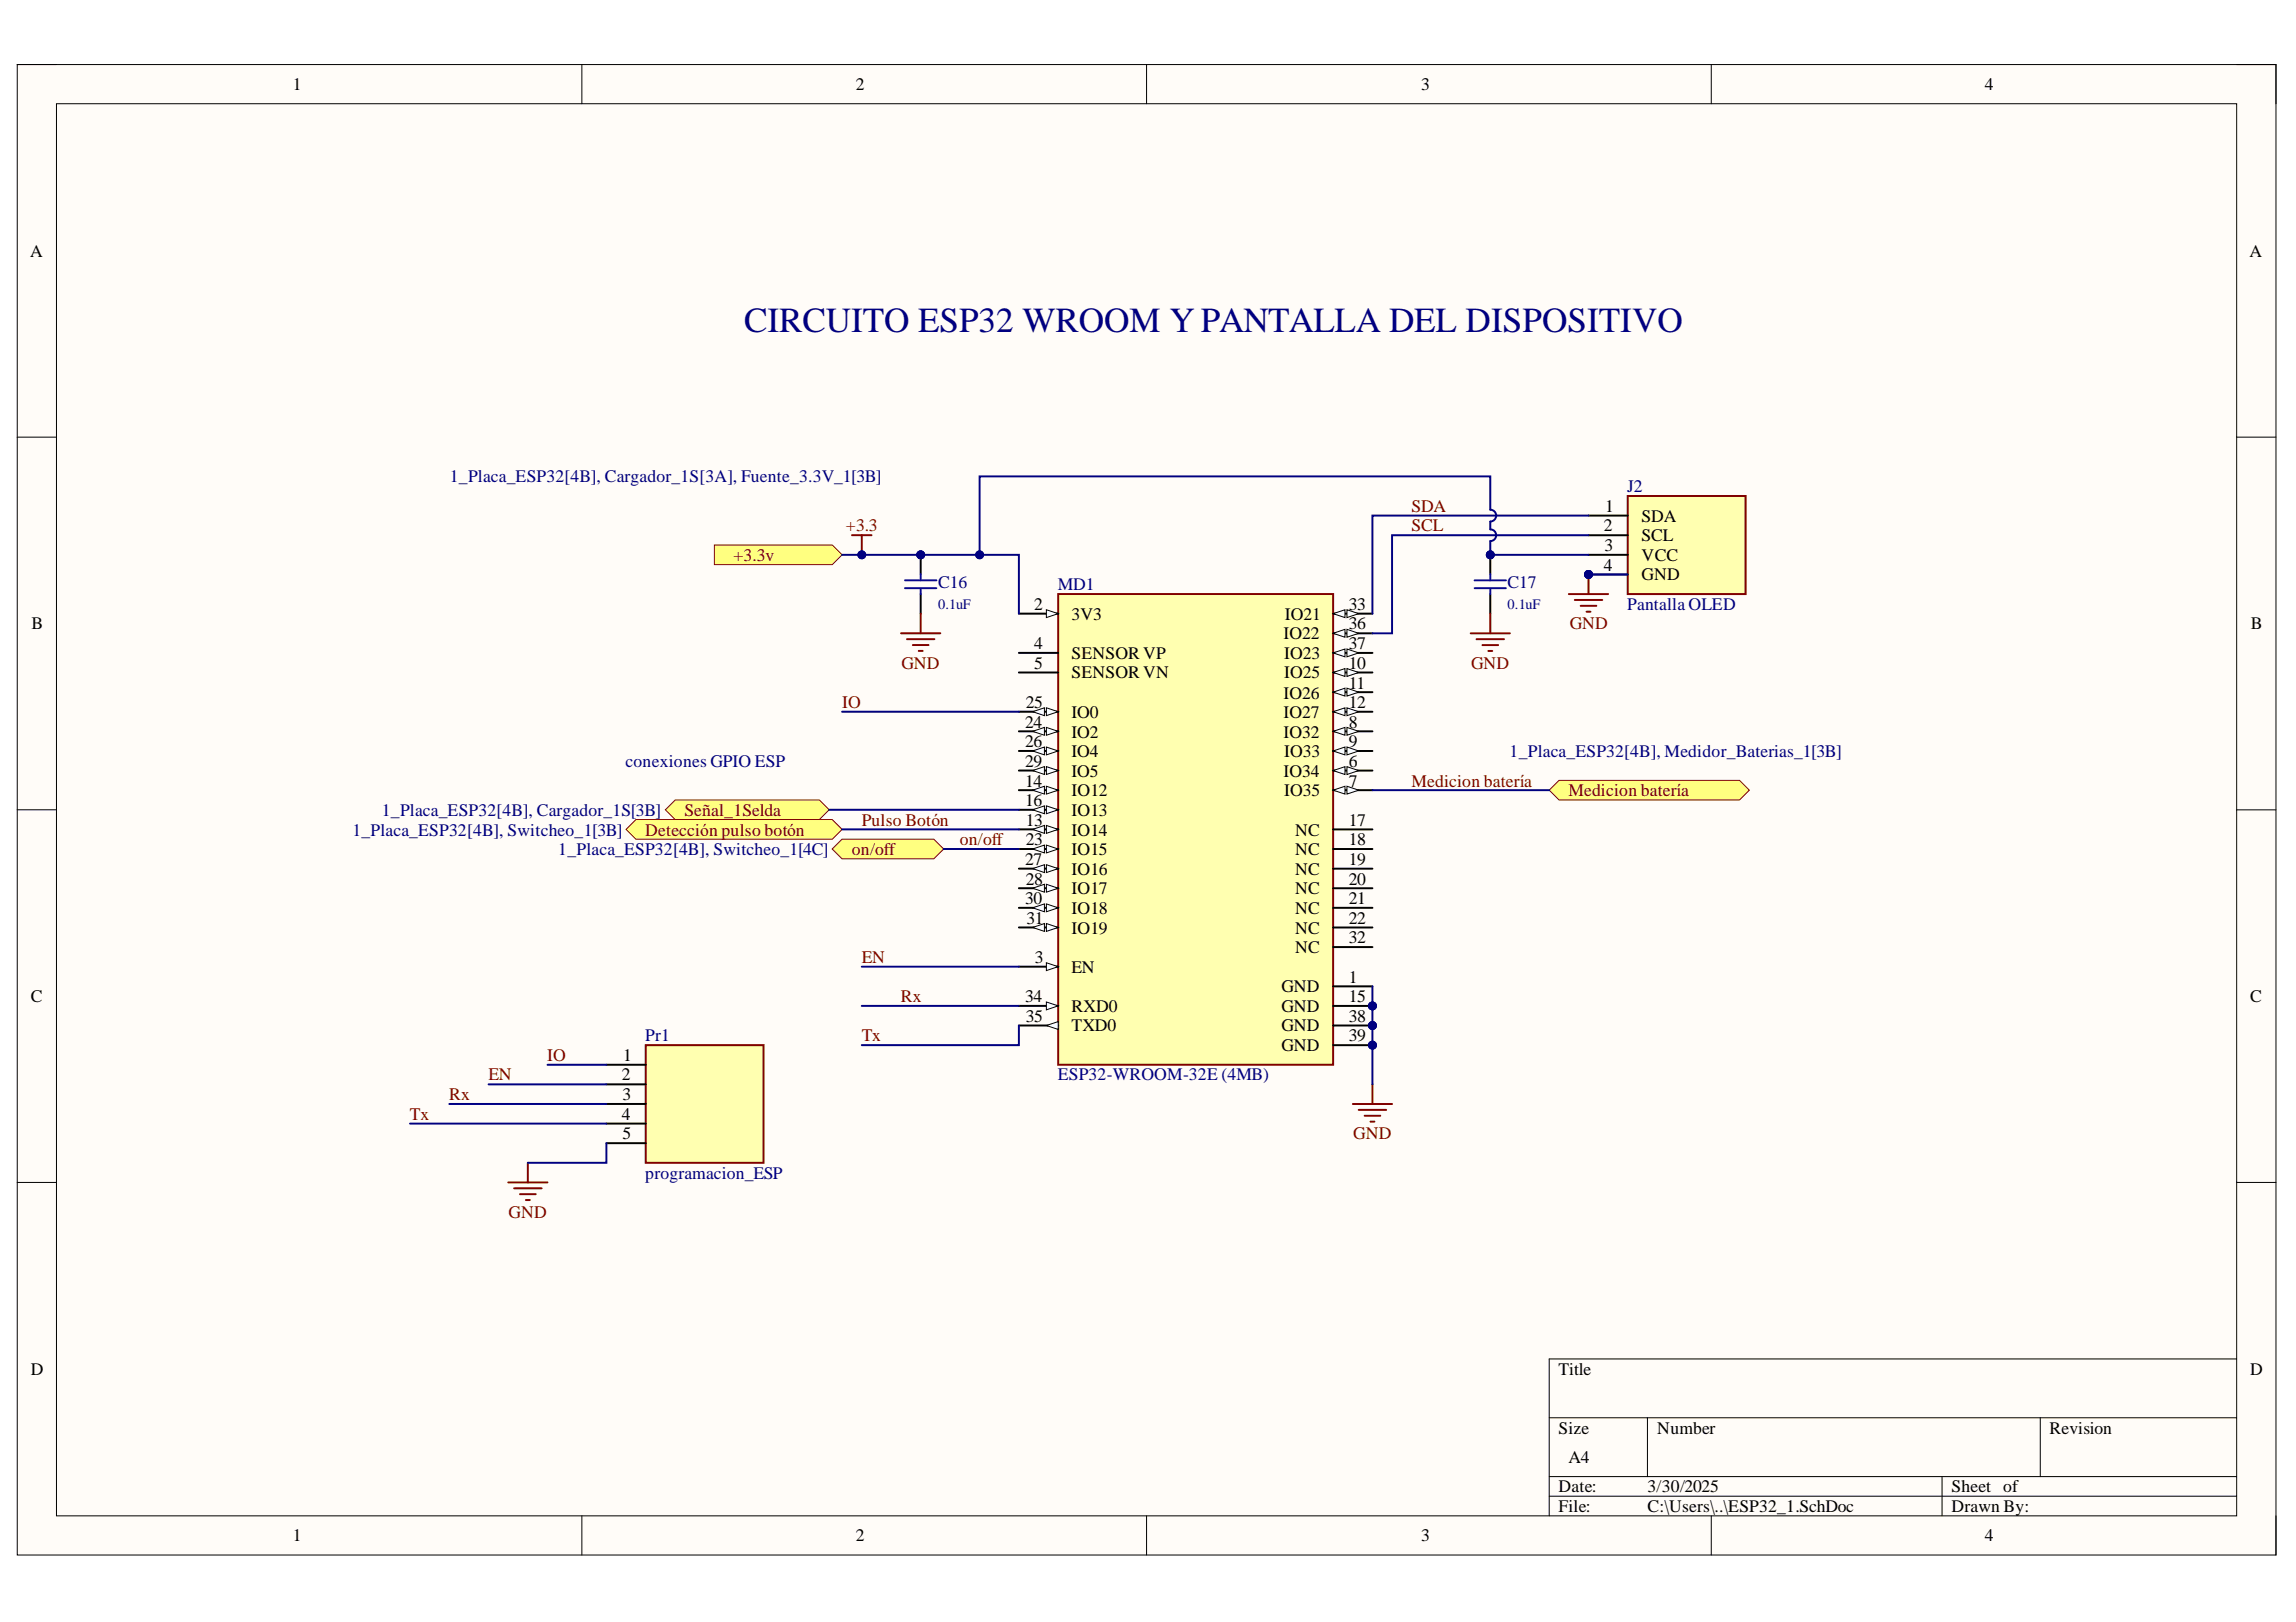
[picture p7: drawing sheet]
<svg xmlns="http://www.w3.org/2000/svg" width="297mm" height="210mm" viewBox="0 0 297 210" stroke-linecap="round" stroke-linejoin="round" font-family="sans-serif">
<defs><g id="words">
<text font-size="4.6" fill="#000080" x="96.3" y="42.9">CIRCUITO ESP32 WROOM Y PANTALLA DEL DISPOSITIVO</text>
<g font-size="2.3">
<text x="37.9" y="11.7">1</text>
<text x="110.7" y="11.7">2</text>
<text x="183.9" y="11.7">3</text>
<text x="256.8" y="11.7">4</text>
<text x="3.9" y="33.3">A</text>
<text x="291" y="33.3">A</text>
<text x="207.5" y="68.8">2</text>
<text x="207.6" y="71.3">3</text>
<text x="207.6" y="66.2">1</text>
<text x="212.4" y="67.5">SDA</text>
<text x="212.4" y="70">SCL</text>
<text x="207.5" y="73.8">4</text>
<text x="212.4" y="75.1">GND</text>
<text x="212.4" y="72.6">VCC</text>
<text x="4.1" y="81.4">B</text>
<text x="133.8" y="78.9">2</text>
<text x="133.8" y="84">4</text>
<text x="138.6" y="80.2">3V3</text>
<text x="166" y="82.7">IO22</text>
<text x="166.2" y="80.2">IO21</text>
<text x="174.5" y="78.9">33</text>
<text x="174.5" y="81.4">36</text>
<text x="174.5" y="84">37</text>
<text x="291.2" y="81.4">B</text>
<text x="133.8" y="86.5">5</text>
<text x="138.6" y="87.8">SENSOR VN</text>
<text x="138.6" y="85.2">SENSOR VP</text>
<text x="166.1" y="85.2">IO23</text>
<text x="166.1" y="87.8">IO25</text>
<text x="174.5" y="86.5">10</text>
<text x="174.5" y="89.1">11</text>
<text x="132.6" y="94.2">24</text>
<text x="132.7" y="91.7">25</text>
<text x="138.6" y="92.9">IO0</text>
<text x="138.6" y="95.5">IO2</text>
<text x="166" y="90.4">IO26</text>
<text x="166" y="92.9">IO27</text>
<text x="166" y="95.5">IO32</text>
<text x="174.5" y="91.7">12</text>
<text x="174.5" y="94.2">8</text>
<text x="132.6" y="96.7">26</text>
<text x="132.6" y="99.3">29</text>
<text x="132.6" y="101.8">14</text>
<text x="138.6" y="98">IO4</text>
<text x="138.6" y="100.5">IO5</text>
<text x="166" y="100.5">IO34</text>
<text x="166.1" y="98">IO33</text>
<text x="174.5" y="96.7">9</text>
<text x="174.5" y="99.3">6</text>
<text x="174.5" y="101.8">7</text>
<text x="132.6" y="104.3">16</text>
<text x="132.7" y="106.9">13</text>
<text x="138.6" y="103.1">IO12</text>
<text x="138.6" y="105.6">IO13</text>
<text x="166.1" y="103.1">IO35</text>
<text x="174.5" y="106.9">17</text>
<text x="132.6" y="111.9">27</text>
<text x="132.7" y="109.4">23</text>
<text x="138.6" y="108.1">IO14</text>
<text x="138.6" y="110.7">IO15</text>
<text x="138.6" y="113.2">IO16</text>
<text x="167.6" y="108.1">NC</text>
<text x="167.6" y="110.7">NC</text>
<text x="167.6" y="113.2">NC</text>
<text x="174.5" y="109.4">18</text>
<text x="174.5" y="111.9">19</text>
<text x="132.6" y="117">30</text>
<text x="132.7" y="114.5">28</text>
<text x="132.8" y="119.5">31</text>
<text x="138.6" y="115.7">IO17</text>
<text x="138.6" y="118.3">IO18</text>
<text x="167.6" y="115.7">NC</text>
<text x="167.6" y="118.3">NC</text>
<text x="174.5" y="114.5">20</text>
<text x="174.5" y="117">21</text>
<text x="174.5" y="119.5">22</text>
<text x="133.9" y="124.6">3</text>
<text x="138.6" y="120.8">IO19</text>
<text x="138.6" y="125.9">EN</text>
<text x="167.6" y="120.8">NC</text>
<text x="167.6" y="123.3">NC</text>
<text x="174.5" y="122.1">32</text>
<text x="4" y="129.7">C</text>
<text x="132.6" y="129.7">34</text>
<text x="138.6" y="130.9">RXD0</text>
<text x="165.8" y="128.4">GND</text>
<text x="165.8" y="130.9">GND</text>
<text x="174.5" y="127.1">1</text>
<text x="174.5" y="129.7">15</text>
<text x="291.1" y="129.7">C</text>
<text x="80.6" y="137.3">1</text>
<text x="132.7" y="132.2">35</text>
<text x="138.6" y="133.5">TXD0</text>
<text x="165.8" y="133.5">GND</text>
<text x="165.8" y="136">GND</text>
<text x="174.5" y="132.2">38</text>
<text x="174.5" y="134.7">39</text>
<text x="80.4" y="139.8">2</text>
<text x="80.5" y="142.4">3</text>
<text x="80.4" y="144.9">4</text>
<text x="80.5" y="147.4">5</text>
<text x="4" y="177.9">D</text>
<text x="201.6" y="177.9">Title</text>
<text x="291.1" y="177.9">D</text>
<text x="201.6" y="185.5">Size</text>
<text x="214.4" y="185.5">Number</text>
<text x="265.2" y="185.5">Revision</text>
<text x="202.9" y="189.3">A4</text>
<text x="201.6" y="193.1">Date:</text>
<text x="201.6" y="195.7">File:</text>
<text x="213.1" y="193.1">3/30/2025</text>
<text x="213.1" y="195.7">C:\Users\..\ESP32_1.SchDoc</text>
<text x="252.5" y="193.1">Sheet of</text>
<text x="252.5" y="195.7">Drawn By:</text>
<text x="37.9" y="199.5">1</text>
<text x="110.7" y="199.5">2</text>
<text x="183.9" y="199.5">3</text>
<text x="256.8" y="199.5">4</text>
</g>
<g font-size="2.3" fill="#000080">
<text x="58.2" y="62.4">1_Placa_ESP32[4B], Cargador_1S[3A], Fuente_3.3V_1[3B]</text>
<text x="210.5" y="63.7">J2</text>
<text x="121.4" y="76.1">C16</text>
<text x="136.9" y="76.4">MD1</text>
<text x="195" y="76.1">C17</text>
<text x="210.5" y="78.9">Pantalla OLED</text>
<text x="80.9" y="99.3">conexiones GPIO ESP</text>
<text x="195.3" y="98">1_Placa_ESP32[4B], Medidor_Baterias_1[3B]</text>
<text x="49.4" y="105.6">1_Placa_ESP32[4B], Cargador_1S[3B]</text>
<text x="45.6" y="108.1">1_Placa_ESP32[4B], Switcheo_1[3B]</text>
<text x="72.2" y="110.7">1_Placa_ESP32[4B], Switcheo_1[4C]</text>
<text x="83.5" y="134.7">Pr1</text>
<text x="136.9" y="139.8">ESP32-WROOM-32E (4MB)</text>
<text x="83.5" y="152.6">programacion_ESP</text>
</g>
<g font-size="2.3" fill="#800000">
<text x="109.4" y="68.8">+3.3</text>
<text x="182.6" y="66.2">SDA</text>
<text x="182.6" y="68.8">SCL</text>
<text x="94.9" y="72.6">+3.3v</text>
<text x="203.1" y="81.4">GND</text>
<text x="116.6" y="86.5">GND</text>
<text x="190.3" y="86.5">GND</text>
<text x="108.9" y="91.7">IO</text>
<text x="182.6" y="101.8">Medicion batería</text>
<text x="88.6" y="105.6">Señal_1Selda</text>
<text x="111.5" y="106.9">Pulso Botón</text>
<text x="202.9" y="103.1">Medicion batería</text>
<text x="83.5" y="108.1">Detección pulso botón</text>
<text x="110.2" y="110.7">on/off</text>
<text x="124.2" y="109.4">on/off</text>
<text x="111.5" y="124.6">EN</text>
<text x="116.6" y="129.7">Rx</text>
<text x="70.8" y="137.3">IO</text>
<text x="111.5" y="134.7">Tx</text>
<text x="58.1" y="142.4">Rx</text>
<text x="63.2" y="139.8">EN</text>
<text x="53" y="144.9">Tx</text>
<text x="175.1" y="147.4">GND</text>
<text x="65.8" y="157.6">GND</text>
</g>
<g font-size="1.9" fill="#000080">
<text x="121.4" y="78.8">0.1uF</text>
<text x="195" y="78.8">0.1uF</text>
</g>
</g></defs>
<path d="M2.2 8.4h292.2v192.8h-292.2z" fill-rule="evenodd" fill="#fffcf8"/>
<path d="M2.2 8.4h292.2v192.8h-292.2z" fill="none" stroke="#000" stroke-width=".13"/>
<path d="M7.3 13.4h282.1v182.8h-282.1z" fill-rule="evenodd" fill="#fffcf8"/>
<g fill="none" stroke="#000" stroke-width=".13">
<path d="M2.2 8.3h5.1M7.3 13.4h282.1v182.8h-282.1zM75.3 8.3v5.1M148.3 8.3v5.1M221.4 8.4v5M289.4 8.4h5v5M2.2 56.6h5.1M289.4 56.6h5M2.2 104.8h5.1M289.4 104.8h5M2.2 153h5.1M289.4 153h5"/>
<path d="M289.4 175.9h-89v20.3M75.3 196.2v5M148.3 196.2v5M200.4 183.5h89M200.4 191.1h89M200.4 193.6h89M213.1 183.5v7.6M221.4 196.2v5M251.2 191.1v5.1M264 183.5v7.6M294.4 196.2v5"/>
</g>
<circle cx="177.6" cy="130.2" r=".51" fill="#000080"/>
<circle cx="177.6" cy="130.2" r=".51" fill="none" stroke="#000080" stroke-width=".13"/>
<circle cx="177.6" cy="132.7" r=".51" fill="#000080"/>
<circle cx="177.6" cy="132.7" r=".51" fill="none" stroke="#000080" stroke-width=".13"/>
<circle cx="177.6" cy="135.3" r=".51" fill="#000080"/>
<circle cx="177.6" cy="135.3" r=".51" fill="none" stroke="#000080" stroke-width=".13"/>
<path d="M136.9 76.9h35.6v60.9h-35.6z" fill-rule="evenodd" fill="#ffffb0"/>
<path d="M136.9 76.9h35.6v60.9h-35.6z" fill="none" stroke="#800000" stroke-width=".25"/>
<path d="M131.8 79.4h5.1" fill="none" stroke="#000" stroke-width=".25"/>
<path d="M135.4 78.9l1.5 .5-1.5 .5z" fill="#f8fcff"/>
<path d="M135.4 78.9l1.5 .5-1.5 .5z" fill="none" stroke="#000" stroke-width=".13"/>
<path d="M131.8 87h5.1M131.8 84.5h5.1M131.8 92.1h5.1" fill="none" stroke="#000" stroke-width=".25"/>
<path d="M135.4 91.6l1.5 .5-1.5 .5z" fill="#f8fcff"/>
<path d="M135.4 91.6l1.5 .5-1.5 .5z" fill="none" stroke="#000" stroke-width=".13"/>
<path d="M133.6 92.1l1.5-.5v1z" fill="#f8fcff"/>
<path d="M133.6 92.1l1.5-.5v1z" fill="none" stroke="#000" stroke-width=".13"/>
<path d="M131.8 94.6h5.1" fill="none" stroke="#000" stroke-width=".25"/>
<path d="M135.4 94.1l1.5 .5-1.5 .5z" fill="#f8fcff"/>
<path d="M135.4 94.1l1.5 .5-1.5 .5z" fill="none" stroke="#000" stroke-width=".13"/>
<path d="M133.6 94.6l1.5-.5v1z" fill="#f8fcff"/>
<path d="M133.6 94.6l1.5-.5v1z" fill="none" stroke="#000" stroke-width=".13"/>
<path d="M131.8 97.2h5.1" fill="none" stroke="#000" stroke-width=".25"/>
<path d="M135.4 96.7l1.5 .5-1.5 .5z" fill="#f8fcff"/>
<path d="M135.4 96.7l1.5 .5-1.5 .5z" fill="none" stroke="#000" stroke-width=".13"/>
<path d="M133.6 97.2l1.5-.5v1z" fill="#f8fcff"/>
<path d="M133.6 97.2l1.5-.5v1z" fill="none" stroke="#000" stroke-width=".13"/>
<path d="M131.8 99.7h5.1" fill="none" stroke="#000" stroke-width=".25"/>
<path d="M135.4 99.2l1.5 .5-1.5 .5z" fill="#f8fcff"/>
<path d="M135.4 99.2l1.5 .5-1.5 .5z" fill="none" stroke="#000" stroke-width=".13"/>
<path d="M133.6 99.7l1.5-.5v1z" fill="#f8fcff"/>
<path d="M133.6 99.7l1.5-.5v1z" fill="none" stroke="#000" stroke-width=".13"/>
<path d="M131.8 102.3h5.1" fill="none" stroke="#000" stroke-width=".25"/>
<path d="M135.4 101.7l1.5 .6-1.5 .5z" fill="#f8fcff"/>
<path d="M135.4 101.7l1.5 .6-1.5 .5z" fill="none" stroke="#000" stroke-width=".13"/>
<path d="M133.6 102.3l1.5-.6v1.1z" fill="#f8fcff"/>
<path d="M133.6 102.3l1.5-.6v1.1z" fill="none" stroke="#000" stroke-width=".13"/>
<path d="M131.8 104.8h5.1" fill="none" stroke="#000" stroke-width=".25"/>
<path d="M135.4 104.3l1.5 .5-1.5 .5z" fill="#f8fcff"/>
<path d="M135.4 104.3l1.5 .5-1.5 .5z" fill="none" stroke="#000" stroke-width=".13"/>
<path d="M133.6 104.8l1.5-.5v1z" fill="#f8fcff"/>
<path d="M133.6 104.8l1.5-.5v1z" fill="none" stroke="#000" stroke-width=".13"/>
<path d="M131.8 107.3h5.1" fill="none" stroke="#000" stroke-width=".25"/>
<path d="M135.4 106.8l1.5 .5-1.5 .5z" fill="#f8fcff"/>
<path d="M135.4 106.8l1.5 .5-1.5 .5z" fill="none" stroke="#000" stroke-width=".13"/>
<path d="M133.6 107.3l1.5-.5v1z" fill="#f8fcff"/>
<path d="M133.6 107.3l1.5-.5v1z" fill="none" stroke="#000" stroke-width=".13"/>
<path d="M131.8 109.9h5.1" fill="none" stroke="#000" stroke-width=".25"/>
<path d="M135.4 109.4l1.5 .5-1.5 .5z" fill="#f8fcff"/>
<path d="M135.4 109.4l1.5 .5-1.5 .5z" fill="none" stroke="#000" stroke-width=".13"/>
<path d="M133.6 109.9l1.5-.5v1z" fill="#f8fcff"/>
<path d="M133.6 109.9l1.5-.5v1z" fill="none" stroke="#000" stroke-width=".13"/>
<path d="M131.8 112.4h5.1" fill="none" stroke="#000" stroke-width=".25"/>
<path d="M135.4 111.9l1.5 .5-1.5 .5z" fill="#f8fcff"/>
<path d="M135.4 111.9l1.5 .5-1.5 .5z" fill="none" stroke="#000" stroke-width=".13"/>
<path d="M133.6 112.4l1.5-.5v1z" fill="#f8fcff"/>
<path d="M133.6 112.4l1.5-.5v1z" fill="none" stroke="#000" stroke-width=".13"/>
<path d="M131.8 114.9h5.1" fill="none" stroke="#000" stroke-width=".25"/>
<path d="M135.4 114.4l1.5 .5-1.5 .6z" fill="#f8fcff"/>
<path d="M135.4 114.4l1.5 .5-1.5 .6z" fill="none" stroke="#000" stroke-width=".13"/>
<path d="M133.6 114.9l1.5-.5v1.1z" fill="#f8fcff"/>
<path d="M133.6 114.9l1.5-.5v1.1z" fill="none" stroke="#000" stroke-width=".13"/>
<path d="M131.8 117.5h5.1" fill="none" stroke="#000" stroke-width=".25"/>
<path d="M135.4 117l1.5 .5-1.5 .5z" fill="#f8fcff"/>
<path d="M135.4 117l1.5 .5-1.5 .5z" fill="none" stroke="#000" stroke-width=".13"/>
<path d="M133.6 117.5l1.5-.5v1z" fill="#f8fcff"/>
<path d="M133.6 117.5l1.5-.5v1z" fill="none" stroke="#000" stroke-width=".13"/>
<path d="M131.8 120h5.1" fill="none" stroke="#000" stroke-width=".25"/>
<path d="M135.4 119.5l1.5 .5-1.5 .5z" fill="#f8fcff"/>
<path d="M135.4 119.5l1.5 .5-1.5 .5z" fill="none" stroke="#000" stroke-width=".13"/>
<path d="M133.6 120l1.5-.5v1z" fill="#f8fcff"/>
<path d="M133.6 120l1.5-.5v1z" fill="none" stroke="#000" stroke-width=".13"/>
<path d="M172.5 79.4h5.1" fill="none" stroke="#000" stroke-width=".25"/>
<path d="M172.5 79.4l1.5-.5v1z" fill="#f8fcff"/>
<path d="M172.5 79.4l1.5-.5v1z" fill="none" stroke="#000" stroke-width=".13"/>
<path d="M174.3 78.9l1.5 .5-1.5 .5z" fill="#f8fcff"/>
<path d="M174.3 78.9l1.5 .5-1.5 .5z" fill="none" stroke="#000" stroke-width=".13"/>
<path d="M172.5 82h5.1" fill="none" stroke="#000" stroke-width=".25"/>
<path d="M172.5 82l1.5-.6v1.1z" fill="#f8fcff"/>
<path d="M172.5 82l1.5-.6v1.1z" fill="none" stroke="#000" stroke-width=".13"/>
<path d="M174.3 81.4l1.5 .6-1.5 .5z" fill="#f8fcff"/>
<path d="M174.3 81.4l1.5 .6-1.5 .5z" fill="none" stroke="#000" stroke-width=".13"/>
<path d="M172.5 84.5h5.1" fill="none" stroke="#000" stroke-width=".25"/>
<path d="M172.5 84.5l1.5-.5v1z" fill="#f8fcff"/>
<path d="M172.5 84.5l1.5-.5v1z" fill="none" stroke="#000" stroke-width=".13"/>
<path d="M174.3 84l1.5 .5-1.5 .5z" fill="#f8fcff"/>
<path d="M174.3 84l1.5 .5-1.5 .5z" fill="none" stroke="#000" stroke-width=".13"/>
<path d="M172.5 87h5.1" fill="none" stroke="#000" stroke-width=".25"/>
<path d="M172.5 87l1.5-.5v1z" fill="#f8fcff"/>
<path d="M172.5 87l1.5-.5v1z" fill="none" stroke="#000" stroke-width=".13"/>
<path d="M174.3 86.5l1.5 .5-1.5 .5z" fill="#f8fcff"/>
<path d="M174.3 86.5l1.5 .5-1.5 .5z" fill="none" stroke="#000" stroke-width=".13"/>
<path d="M172.5 89.6h5.1" fill="none" stroke="#000" stroke-width=".25"/>
<path d="M172.5 89.6l1.5-.5v1z" fill="#f8fcff"/>
<path d="M172.5 89.6l1.5-.5v1z" fill="none" stroke="#000" stroke-width=".13"/>
<path d="M174.3 89.1l1.5 .5-1.5 .5z" fill="#f8fcff"/>
<path d="M174.3 89.1l1.5 .5-1.5 .5z" fill="none" stroke="#000" stroke-width=".13"/>
<path d="M172.5 92.1h5.1" fill="none" stroke="#000" stroke-width=".25"/>
<path d="M172.5 92.1l1.5-.5v1z" fill="#f8fcff"/>
<path d="M172.5 92.1l1.5-.5v1z" fill="none" stroke="#000" stroke-width=".13"/>
<path d="M174.3 91.6l1.5 .5-1.5 .5z" fill="#f8fcff"/>
<path d="M174.3 91.6l1.5 .5-1.5 .5z" fill="none" stroke="#000" stroke-width=".13"/>
<path d="M172.5 94.6h5.1" fill="none" stroke="#000" stroke-width=".25"/>
<path d="M172.5 94.6l1.5-.5v1z" fill="#f8fcff"/>
<path d="M172.5 94.6l1.5-.5v1z" fill="none" stroke="#000" stroke-width=".13"/>
<path d="M174.3 94.1l1.5 .5-1.5 .5z" fill="#f8fcff"/>
<path d="M174.3 94.1l1.5 .5-1.5 .5z" fill="none" stroke="#000" stroke-width=".13"/>
<path d="M172.5 97.2h5.1" fill="none" stroke="#000" stroke-width=".25"/>
<path d="M172.5 97.2l1.5-.5v1z" fill="#f8fcff"/>
<path d="M172.5 97.2l1.5-.5v1z" fill="none" stroke="#000" stroke-width=".13"/>
<path d="M174.3 96.7l1.5 .5-1.5 .5z" fill="#f8fcff"/>
<path d="M174.3 96.7l1.5 .5-1.5 .5z" fill="none" stroke="#000" stroke-width=".13"/>
<path d="M172.5 99.7h5.1" fill="none" stroke="#000" stroke-width=".25"/>
<path d="M172.5 99.7l1.5-.5v1z" fill="#f8fcff"/>
<path d="M172.5 99.7l1.5-.5v1z" fill="none" stroke="#000" stroke-width=".13"/>
<path d="M174.3 99.2l1.5 .5-1.5 .5z" fill="#f8fcff"/>
<path d="M174.3 99.2l1.5 .5-1.5 .5z" fill="none" stroke="#000" stroke-width=".13"/>
<path d="M172.5 102.3h5.1" fill="none" stroke="#000" stroke-width=".25"/>
<path d="M172.5 102.3l1.5-.6v1.1z" fill="#f8fcff"/>
<path d="M172.5 102.3l1.5-.6v1.1z" fill="none" stroke="#000" stroke-width=".13"/>
<path d="M174.3 101.7l1.5 .6-1.5 .5z" fill="#f8fcff"/>
<path d="M174.3 101.7l1.5 .6-1.5 .5z" fill="none" stroke="#000" stroke-width=".13"/>
<path d="M131.8 125.1h5.1" fill="none" stroke="#000" stroke-width=".25"/>
<path d="M135.4 124.6l1.5 .5-1.5 .5z" fill="#f8fcff"/>
<path d="M135.4 124.6l1.5 .5-1.5 .5z" fill="none" stroke="#000" stroke-width=".13"/>
<path d="M131.8 130.2h5.1" fill="none" stroke="#000" stroke-width=".25"/>
<path d="M135.4 129.7l1.5 .5-1.5 .5z" fill="#f8fcff"/>
<path d="M135.4 129.7l1.5 .5-1.5 .5z" fill="none" stroke="#000" stroke-width=".13"/>
<path d="M131.8 132.7h5.1" fill="none" stroke="#000" stroke-width=".25"/>
<path d="M135.4 132.7l1.5-.5v1z" fill="#f8fcff"/>
<path d="M135.4 132.7l1.5-.5v1z" fill="none" stroke="#000" stroke-width=".13"/>
<path d="M172.5 107.3h5.1M172.5 109.9h5.1M172.5 112.4h5.1M172.5 114.9h5.1M172.5 117.5h5.1M172.5 120h5.1M172.5 122.6h5.1M172.5 127.6h5.1M172.5 130.2h5.1" fill="none" stroke="#000" stroke-width=".25"/>
<circle cx="177.6" cy="130.2" r=".51" fill="#000080"/>
<circle cx="177.6" cy="130.2" r=".51" fill="none" stroke="#000080" stroke-width=".13"/>
<path d="M172.5 132.7h5.1" fill="none" stroke="#000" stroke-width=".25"/>
<circle cx="177.6" cy="132.7" r=".51" fill="#000080"/>
<circle cx="177.6" cy="132.7" r=".51" fill="none" stroke="#000080" stroke-width=".13"/>
<path d="M172.5 135.3h5.1" fill="none" stroke="#000" stroke-width=".25"/>
<circle cx="177.6" cy="135.3" r=".51" fill="#000080"/>
<circle cx="177.6" cy="135.3" r=".51" fill="none" stroke="#000080" stroke-width=".13"/>
<circle cx="119.1" cy="71.8" r=".51" fill="#000080"/>
<circle cx="119.1" cy="71.8" r=".51" fill="none" stroke="#000080" stroke-width=".13"/>
<path d="M119.1 71.8v2.5M119.1 76.9v2.5" fill="none" stroke="#000" stroke-width=".25"/>
<circle cx="119.1" cy="71.8" r=".51" fill="#000080"/>
<circle cx="119.1" cy="71.8" r=".51" fill="none" stroke="#000080" stroke-width=".13"/>
<path d="M117.1 76.1h4M117.1 75.1h4M119.1 74.3v.8M119.1 76.1v.8" fill="none" stroke="#00f" stroke-width=".25"/>
<path d="M119.1 79.4v2.6M116.6 82h5.1M117.3 82.7h3.6M118.1 83.5h2M118.9 84.2h.5M175 142.9h5.1M175.8 143.6h3.5M176.5 144.4h2.1M177.3 145.2h.5M177.6 140.3v2.6" fill="none" stroke="#800000" stroke-width=".25"/>
<path d="M200.4 102.3l1.3-1.3h23.3l1.3 1.3-1.3 1.2h-23.3z" fill-rule="evenodd" fill="#ffff80"/>
<path d="M200.4 102.3l1.3-1.3h23.3l1.3 1.3-1.3 1.2h-23.3z" fill="none" stroke="#800000" stroke-width=".13"/>
<path d="M86.1 104.8l1.3-1.3h18.6l1.3 1.3-1.3 1.3h-18.6z" fill-rule="evenodd" fill="#ffff80"/>
<path d="M86.1 104.8l1.3-1.3h18.6l1.3 1.3-1.3 1.3h-18.6z" fill="none" stroke="#800000" stroke-width=".13"/>
<path d="M81 107.3l1.3-1.2h25.4l1.2 1.2-1.2 1.3h-25.4z" fill-rule="evenodd" fill="#ffff80"/>
<path d="M81 107.3l1.3-1.2h25.4l1.2 1.2-1.2 1.3h-25.4z" fill="none" stroke="#800000" stroke-width=".13"/>
<path d="M107.7 109.9l1.2-1.3h11.9l1.3 1.3-1.3 1.2h-11.9z" fill-rule="evenodd" fill="#ffff80"/>
<path d="M107.7 109.9l1.2-1.3h11.9l1.3 1.3-1.3 1.2h-11.9z" fill="none" stroke="#800000" stroke-width=".13"/>
<path d="M92.4 70.5h15.3l1.2 1.3-1.2 1.3h-15.3z" fill-rule="evenodd" fill="#ffff80"/>
<path d="M92.4 70.5h15.3l1.2 1.3-1.2 1.3h-15.3z" fill="none" stroke="#800000" stroke-width=".13"/>
<circle cx="205.5" cy="74.3" r=".51" fill="#000080"/>
<circle cx="205.5" cy="74.3" r=".51" fill="none" stroke="#000080" stroke-width=".13"/>
<path d="M210.6 64.2h15.2v12.7h-15.2z" fill-rule="evenodd" fill="#ffffb0"/>
<path d="M210.6 64.2h15.2v12.7h-15.2z" fill="none" stroke="#800000" stroke-width=".25"/>
<path d="M205.5 66.7h5.1M205.5 69.3h5.1M205.5 74.3h5.1" fill="none" stroke="#000" stroke-width=".25"/>
<circle cx="205.5" cy="74.3" r=".51" fill="#000080"/>
<circle cx="205.5" cy="74.3" r=".51" fill="none" stroke="#000080" stroke-width=".13"/>
<path d="M205.5 71.8h5.1" fill="none" stroke="#000" stroke-width=".25"/>
<path d="M203 76.9h5M203.7 77.6h3.6M204.5 78.4h2M205.3 79.2h.5M205.5 74.3v2.6" fill="none" stroke="#800000" stroke-width=".25"/>
<circle cx="205.5" cy="74.3" r=".51" fill="#000080"/>
<circle cx="205.5" cy="74.3" r=".51" fill="none" stroke="#000080" stroke-width=".13"/>
<path d="M110.2 69.3h2.6M111.5 69.3v2.5" fill="none" stroke="#800000" stroke-width=".25"/>
<circle cx="111.5" cy="71.8" r=".51" fill="#000080"/>
<circle cx="111.5" cy="71.8" r=".51" fill="none" stroke="#000080" stroke-width=".13"/>
<path d="M65.8 153h5M66.5 153.8h3.6M67.3 154.5h2M68 155.3h.5M68.3 150.5v2.5" fill="none" stroke="#800000" stroke-width=".25"/>
<circle cx="192.8" cy="71.8" r=".51" fill="#000080"/>
<circle cx="192.8" cy="71.8" r=".51" fill="none" stroke="#000080" stroke-width=".13"/>
<path d="M192.8 71.8v2.5M192.8 76.9v2.5" fill="none" stroke="#000" stroke-width=".25"/>
<circle cx="192.8" cy="71.8" r=".51" fill="#000080"/>
<circle cx="192.8" cy="71.8" r=".51" fill="none" stroke="#000080" stroke-width=".13"/>
<path d="M190.8 76.1h4M190.8 75.1h4M192.8 74.3v.8M192.8 76.1v.8" fill="none" stroke="#00f" stroke-width=".25"/>
<path d="M192.8 79.4v2.6M190.3 82h5M191 82.7h3.6M191.8 83.5h2M192.5 84.2h.6" fill="none" stroke="#800000" stroke-width=".25"/>
<path d="M83.5 135.3h15.3v15.2h-15.3z" fill-rule="evenodd" fill="#ffffb0"/>
<path d="M83.5 135.3h15.3v15.2h-15.3z" fill="none" stroke="#800000" stroke-width=".25"/>
<path d="M78.5 137.8h5M78.5 140.3h5M78.5 145.4h5M78.5 142.9h5M78.5 147.9h5" fill="none" stroke="#000" stroke-width=".25"/>
<path d="M108.9 92.1h22.9M111.5 125.1h20.3M131.8 132.7v2.6h-20.3M177.6 127.6v12.7" fill="none" stroke="#000080" stroke-width=".25"/>
<circle cx="177.6" cy="130.2" r=".51" fill="#000080"/>
<circle cx="177.6" cy="130.2" r=".51" fill="none" stroke="#000080" stroke-width=".13"/>
<circle cx="177.6" cy="132.7" r=".51" fill="#000080"/>
<circle cx="177.6" cy="132.7" r=".51" fill="none" stroke="#000080" stroke-width=".13"/>
<circle cx="177.6" cy="135.3" r=".51" fill="#000080"/>
<circle cx="177.6" cy="135.3" r=".51" fill="none" stroke="#000080" stroke-width=".13"/>
<path d="M205.5 66.7h-27.9v12.7M205.5 69.3h-25.4v12.7h-2.5M205.5 74.3h5.1M107.3 104.8h24.5M108.9 107.3h22.9M122.1 109.9h9.7M177.6 102.3h22.8M111.5 130.2h20.3" fill="none" stroke="#000080" stroke-width=".25"/>
<circle cx="205.5" cy="74.3" r=".51" fill="#000080"/>
<circle cx="205.5" cy="74.3" r=".51" fill="none" stroke="#000080" stroke-width=".13"/>
<path d="M126.7 71.8v-10.1h66.1v4.3a.77 .77 0 0 1 .8 .7 .77 .77 0 0 1-.8 .8v1a.76 .76 0 0 1 .8 .8 .76 .76 0 0 1-.8 .7v1.8h12.7" fill="none" stroke="#000080" stroke-width=".25"/>
<circle cx="126.7" cy="71.8" r=".51" fill="#000080"/>
<circle cx="126.7" cy="71.8" r=".51" fill="none" stroke="#000080" stroke-width=".13"/>
<circle cx="192.8" cy="71.8" r=".51" fill="#000080"/>
<circle cx="192.8" cy="71.8" r=".51" fill="none" stroke="#000080" stroke-width=".13"/>
<path d="M108.9 71.8h22.9v7.6" fill="none" stroke="#000080" stroke-width=".25"/>
<circle cx="111.5" cy="71.8" r=".51" fill="#000080"/>
<circle cx="111.5" cy="71.8" r=".51" fill="none" stroke="#000080" stroke-width=".13"/>
<circle cx="119.1" cy="71.8" r=".51" fill="#000080"/>
<circle cx="119.1" cy="71.8" r=".51" fill="none" stroke="#000080" stroke-width=".13"/>
<circle cx="126.7" cy="71.8" r=".51" fill="#000080"/>
<circle cx="126.7" cy="71.8" r=".51" fill="none" stroke="#000080" stroke-width=".13"/>
<path d="M70.8 137.8h7.7M53 145.4h25.5M58.1 142.9h20.4M63.2 140.3h15.3M78.5 147.9v2.6h-10.2" fill="none" stroke="#000080" stroke-width=".25"/>
<use href="#words"/>
</svg>
